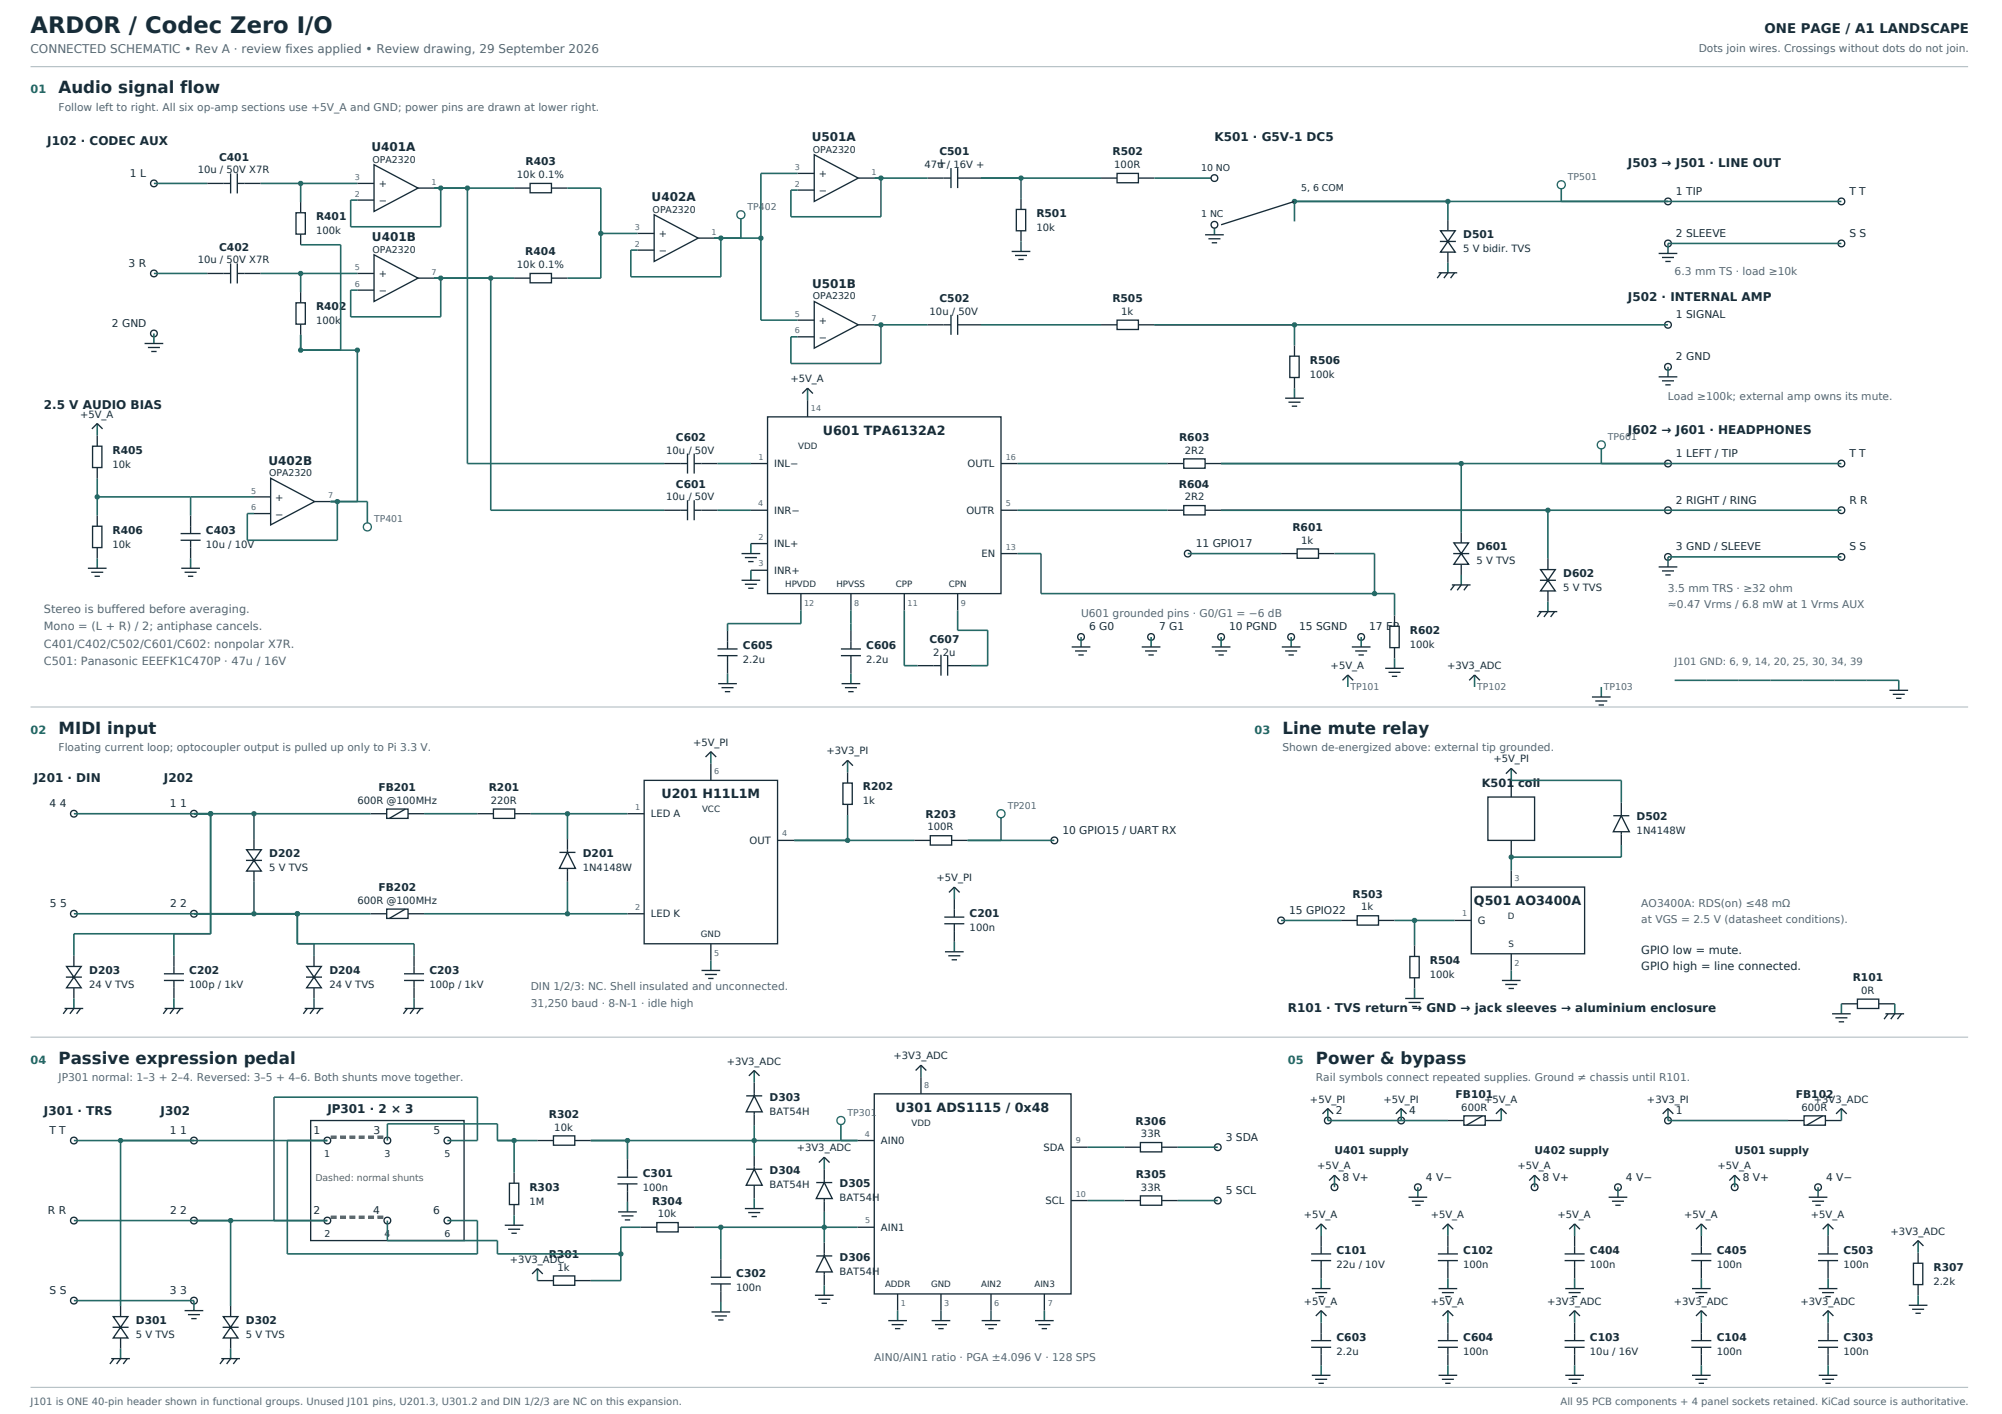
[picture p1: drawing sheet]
<svg xmlns="http://www.w3.org/2000/svg" width="841mm" height="594mm" viewBox="0 0 841 594" stroke-linecap="round" stroke-linejoin="round" font-family="sans-serif">
<defs><g id="words">
<text font-size="9.5" fill="#172c38" x="12.8" y="14">ARDOR / Codec Zero I/O</text>
<g font-size="7" fill="#172c38">
<text x="24.6" y="39.2">Audio signal flow</text>
<text x="24.6" y="308.2">MIDI input</text>
<text x="538.7" y="308.2">Line mute relay</text>
<text x="24.6" y="446.9">Passive expression pedal</text>
<text x="552.7" y="446.9">Power &amp; bypass</text>
</g>
<text font-size="5.6" fill="#172c38" x="741.3" y="13.7">ONE PAGE / A1 LANDSCAPE</text>
<g font-size="5.3" fill="#172c38">
<text x="393.3" y="70">+</text>
<text x="345.7" y="182.7">U601 TPA6132A2</text>
<text x="277.8" y="335.4">U201 H11L1M</text>
<text x="619.2" y="380.2">Q501 AO3400A</text>
<text x="376.2" y="467.1">U301 ADS1115 / 0x48</text>
</g>
<text font-size="5" fill="#536775" x="12.8" y="22.4">CONNECTED SCHEMATIC • Rev A · review fixes applied • Review drawing, 29 September 2026</text>
<g font-size="5" fill="#172c38">
<text x="341" y="59.4">U501A</text>
<text x="510.2" y="59.4">K501 · G5V-1 DC5</text>
<text x="19.8" y="61.1">J102 · CODEC AUX</text>
<text x="156" y="63.6">U401A</text>
<text x="683.9" y="70">J503 → J501 · LINE OUT</text>
<text x="273.7" y="84.6">U402A</text>
<text x="156.2" y="101.4">U401B</text>
<text x="341.2" y="121">U501B</text>
<text x="683.9" y="126.4">J502 · INTERNAL AMP</text>
<text x="18.4" y="171.8">2.5 V AUDIO BIAS</text>
<text x="683.9" y="182.1">J602 → J601 · HEADPHONES</text>
<text x="112.8" y="195.3">U402B</text>
<text x="14.2" y="328.4">J201 · DIN</text>
<text x="68.8" y="328.4">J202</text>
<text x="541" y="425.3">R101 · TVS return → GND → jack sleeves → aluminium enclosure</text>
<text x="137.5" y="467.4">JP301 · 2 × 3</text>
<text x="18.4" y="468.5">J301 · TRS</text>
<text x="67.4" y="468.5">J302</text>
</g>
<g font-size="4.8" fill="#246a66">
<text x="12.8" y="39.2">01</text>
<text x="12.8" y="308.2">02</text>
<text x="527" y="308.2">03</text>
<text x="12.8" y="446.9">04</text>
<text x="541" y="446.9">05</text>
</g>
<g font-size="4.8" fill="#536775">
<text x="18.4" y="257.5">Stereo is buffered before averaging.</text>
<text x="18.4" y="264.8">Mono = (L + R) / 2; antiphase cancels.</text>
<text x="18.4" y="272.1">C401/C402/C502/C601/C602: nonpolar X7R.</text>
<text x="18.4" y="279.3">C501: Panasonic EEEFK1C470P · 47u / 16V</text>
</g>
<g font-size="4.8" fill="#172c38">
<text x="622.5" y="330.6">K501 coil</text>
<text x="689.5" y="400.7">GPIO low = mute.</text>
<text x="689.5" y="407.4">GPIO high = line connected.</text>
</g>
<g font-size="4.5" fill="#536775">
<text x="713.6" y="21.9">Dots join wires. Crossings without dots do not join.</text>
<text x="24.6" y="46.5">Follow left to right. All six op-amp sections use +5V_A and GND; power pins are drawn at lower right.</text>
<text x="703.5" y="115.4">6.3 mm TS · load ≥10k</text>
<text x="700.7" y="168.1">Load ≥100k; external amp owns its mute.</text>
<text x="700.7" y="248.5">3.5 mm TRS · ≥32 ohm</text>
<text x="700.7" y="255.5">≈0.47 Vrms / 6.8 mW at 1 Vrms AUX</text>
<text x="454.1" y="259.2">U601 grounded pins · G0/G1 = −6 dB</text>
<text x="24.6" y="315.5">Floating current loop; optocoupler output is pulled up only to Pi 3.3 V.</text>
<text x="538.7" y="315.5">Shown de-energized above: external tip grounded.</text>
<text x="689.5" y="381.1">AO3400A: RDS(on) ≤48 mΩ</text>
<text x="689.5" y="387.8">at VGS = 2.5 V (datasheet conditions).</text>
<text x="223" y="416.1">DIN 1/2/3: NC. Shell insulated and unconnected.</text>
<text x="223" y="423.1">31,250 baud · 8-N-1 · idle high</text>
<text x="24.6" y="454.2">JP301 normal: 1–3 + 2–4. Reversed: 3–5 + 4–6. Both shunts move together.</text>
<text x="552.7" y="454.2">Rail symbols connect repeated supplies. Ground ≠ chassis until R101.</text>
<text x="367.3" y="571.6">AIN0/AIN1 ratio · PGA ±4.096 V · 128 SPS</text>
</g>
<g font-size="4.5" fill="#172c38">
<text x="394.6" y="65.3">C501</text>
<text x="467.3" y="65.3">R502</text>
<text x="92" y="67.5">C401</text>
<text x="220.7" y="69.5">R403</text>
<text x="54.5" y="74.3">1 L</text>
<text x="704.1" y="81.8">1 TIP</text>
<text x="776.9" y="81.8">T T</text>
<text x="132.7" y="92.5">R401</text>
<text x="435.3" y="91.1">R501</text>
<text x="614.7" y="100">D501</text>
<text x="704.1" y="99.5">2 SLEEVE</text>
<text x="776.9" y="99.5">S S</text>
<text x="92" y="105.4">C402</text>
<text x="220.7" y="107.3">R404</text>
<text x="54" y="112.1">3 R</text>
<text x="132.7" y="130.3">R402</text>
<text x="394.6" y="126.9">C502</text>
<text x="467.3" y="126.9">R505</text>
<text x="47" y="137.3">2 GND</text>
<text x="704.1" y="133.7">1 SIGNAL</text>
<text x="550.2" y="152.7">R506</text>
<text x="704.1" y="151.3">2 GND</text>
<text x="284" y="185.2">C602</text>
<text x="495.3" y="185.2">R603</text>
<text x="47.3" y="190.5">R405</text>
<text x="704.1" y="191.9">1 LEFT / TIP</text>
<text x="776.9" y="191.9">T T</text>
<text x="283.9" y="204.8">C601</text>
<text x="495.2" y="204.8">R604</text>
<text x="704.1" y="211.5">2 RIGHT / RING</text>
<text x="776.9" y="211.5">R R</text>
<text x="47.3" y="224.2">R406</text>
<text x="86.5" y="224.2">C403</text>
<text x="542.9" y="223">R601</text>
<text x="502.3" y="229.8">11 GPIO17</text>
<text x="620.3" y="231.2">D601</text>
<text x="704.1" y="231.2">3 GND / SLEEVE</text>
<text x="776.9" y="231.2">S S</text>
<text x="656.7" y="242.4">D602</text>
<text x="457.5" y="264.8">6 G0</text>
<text x="486.9" y="264.8">7 G1</text>
<text x="516.3" y="264.8">10 PGND</text>
<text x="545.7" y="264.8">15 SGND</text>
<text x="575.2" y="264.8">17 EP</text>
<text x="592.3" y="266.2">R602</text>
<text x="312.1" y="272.6">C605</text>
<text x="363.9" y="272.6">C606</text>
<text x="390.4" y="270.1">C607</text>
<text x="159" y="332.3">FB201</text>
<text x="205.3" y="332.3">R201</text>
<text x="362.5" y="332">R202</text>
<text x="20.8" y="339">4 4</text>
<text x="71.4" y="339">1 1</text>
<text x="388.9" y="343.5">R203</text>
<text x="687.5" y="344.6">D502</text>
<text x="446.3" y="350.2">10 GPIO15 / UART RX</text>
<text x="113.1" y="360">D202</text>
<text x="244.8" y="360">D201</text>
<text x="159" y="374.3">FB202</text>
<text x="568.2" y="377.1">R503</text>
<text x="20.9" y="381.1">5 5</text>
<text x="71.4" y="381.1">2 2</text>
<text x="541.5" y="383.9">15 GPIO22</text>
<text x="407.3" y="385.3">C201</text>
<text x="600.7" y="404.9">R504</text>
<text x="37.5" y="409.1">D203</text>
<text x="79.5" y="409.1">C202</text>
<text x="138.3" y="409.1">D204</text>
<text x="180.4" y="409.1">C203</text>
<text x="778.3" y="412.2">R101</text>
<text x="611.5" y="461.2">FB101</text>
<text x="754.4" y="461.2">FB102</text>
<text x="323.3" y="462.3">D303</text>
<text x="561.2" y="467.9">2</text>
<text x="592" y="467.9">4</text>
<text x="704.1" y="467.9">1</text>
<text x="230.6" y="469.6">R302</text>
<text x="477.1" y="472.4">R306</text>
<text x="20.8" y="476.3">T T</text>
<text x="71.4" y="476.3">1 1</text>
<text x="131.7" y="476.3">1</text>
<text x="156.9" y="476.3">3</text>
<text x="182.1" y="476.3">5</text>
<text x="514.9" y="479.1">3 SDA</text>
<text x="560.6" y="484.7">U401 supply</text>
<text x="644.7" y="484.7">U402 supply</text>
<text x="728.7" y="484.7">U501 supply</text>
<text x="270" y="494.5">C301</text>
<text x="323.3" y="493.1">D304</text>
<text x="477.1" y="494.8">R305</text>
<text x="564" y="495.9">8 V+</text>
<text x="599" y="495.9">4 V−</text>
<text x="648" y="495.9">8 V+</text>
<text x="683" y="495.9">4 V−</text>
<text x="732.1" y="495.9">8 V+</text>
<text x="767.1" y="495.9">4 V−</text>
<text x="222.4" y="500.1">R303</text>
<text x="352.7" y="498.7">D305</text>
<text x="514.9" y="501.5">5 SCL</text>
<text x="20.1" y="509.9">R R</text>
<text x="71.4" y="509.9">2 2</text>
<text x="131.7" y="509.9">2</text>
<text x="156.8" y="509.9">4</text>
<text x="182" y="509.9">6</text>
<text x="273.9" y="506">R304</text>
<text x="561.4" y="526.8">C101</text>
<text x="614.7" y="526.8">C102</text>
<text x="667.9" y="526.8">C404</text>
<text x="721.1" y="526.8">C405</text>
<text x="774.4" y="526.8">C503</text>
<text x="230.5" y="528.4">R301</text>
<text x="352.7" y="529.6">D306</text>
<text x="812.2" y="533.8">R307</text>
<text x="309.3" y="536.6">C302</text>
<text x="20.8" y="543.6">S S</text>
<text x="71.3" y="543.6">3 3</text>
<text x="57.1" y="556.2">D301</text>
<text x="103.3" y="556.2">D302</text>
<text x="561.4" y="563.2">C603</text>
<text x="614.7" y="563.2">C604</text>
<text x="667.9" y="563.2">C103</text>
<text x="721.1" y="563.2">C104</text>
<text x="774.4" y="563.2">C303</text>
</g>
<g font-size="4.2" fill="#172c38">
<text x="388.4" y="70.6">47u / 16V +</text>
<text x="468.1" y="70.6">100R</text>
<text x="83" y="72.8">10u / 50V X7R</text>
<text x="217.2" y="74.8">10k 0.1%</text>
<text x="344" y="74.5">+</text>
<text x="159.1" y="78.7">+</text>
<text x="344" y="81.5">−</text>
<text x="159.1" y="85.7">−</text>
<text x="132.7" y="98.3">100k</text>
<text x="276.8" y="99.7">+</text>
<text x="435.3" y="96.9">10k</text>
<text x="276.8" y="106.8">−</text>
<text x="614.7" y="105.9">5 V bidir. TVS</text>
<text x="83" y="110.7">10u / 50V X7R</text>
<text x="217.2" y="112.6">10k 0.1%</text>
<text x="159.1" y="116.6">+</text>
<text x="159.1" y="123.6">−</text>
<text x="132.7" y="136.2">100k</text>
<text x="344" y="136.2">+</text>
<text x="390.5" y="132.2">10u / 50V</text>
<text x="471" y="132.2">1k</text>
<text x="344" y="143.2">−</text>
<text x="332" y="160.5">+5V_A</text>
<text x="550.2" y="158.6">100k</text>
<text x="33.6" y="175.4">+5V_A</text>
<text x="279.8" y="190.5">10u / 50V</text>
<text x="497.7" y="190.5">2R2</text>
<text x="47.3" y="196.4">10k</text>
<text x="325.2" y="196.1">INL−</text>
<text x="406.4" y="196.1">OUTL</text>
<text x="115.7" y="210.4">+</text>
<text x="279.8" y="210.1">10u / 50V</text>
<text x="325.2" y="215.7">INR−</text>
<text x="405.9" y="215.7">OUTR</text>
<text x="497.7" y="210.1">2R2</text>
<text x="115.7" y="217.4">−</text>
<text x="47.3" y="230">10k</text>
<text x="86.5" y="230">10u / 10V</text>
<text x="325.2" y="229.8">INL+</text>
<text x="412.3" y="234">EN</text>
<text x="546.6" y="228.4">1k</text>
<text x="620.3" y="237">5 V TVS</text>
<text x="325.2" y="241">INR+</text>
<text x="656.7" y="248.2">5 V TVS</text>
<text x="392" y="275.4">2.2u</text>
<text x="592.3" y="272.1">100k</text>
<text x="312.1" y="278.5">2.2u</text>
<text x="363.9" y="278.5">2.2u</text>
<text x="559" y="281">+5V_A</text>
<text x="607.9" y="281">+3V3_ADC</text>
<text x="291.1" y="313.3">+5V_PI</text>
<text x="347.2" y="316.9">+3V3_PI</text>
<text x="627.4" y="320.3">+5V_PI</text>
<text x="150.1" y="337.6">600R @100MHz</text>
<text x="206.2" y="337.6">220R</text>
<text x="362.5" y="337.9">1k</text>
<text x="273.4" y="343.2">LED A</text>
<text x="389.6" y="348.8">100R</text>
<text x="687.5" y="350.5">1N4148W</text>
<text x="314.9" y="354.4">OUT</text>
<text x="113.1" y="365.9">5 V TVS</text>
<text x="244.8" y="365.9">1N4148W</text>
<text x="393.4" y="370.1">+5V_PI</text>
<text x="150.1" y="379.7">600R @100MHz</text>
<text x="571.8" y="382.5">1k</text>
<text x="273.4" y="385.3">LED K</text>
<text x="620.8" y="388.1">G</text>
<text x="407.3" y="391.1">100n</text>
<text x="600.7" y="410.8">100k</text>
<text x="37.5" y="415">24 V TVS</text>
<text x="79.5" y="415">100p / 1kV</text>
<text x="138.3" y="415">24 V TVS</text>
<text x="180.4" y="415">100p / 1kV</text>
<text x="781.9" y="417.5">0R</text>
<text x="305.3" y="447.2">+3V3_ADC</text>
<text x="375.3" y="444.9">+3V3_ADC</text>
<text x="550.3" y="463.2">+5V_PI</text>
<text x="581.1" y="463.2">+5V_PI</text>
<text x="613.9" y="466.5">600R</text>
<text x="623.4" y="463.2">+5V_A</text>
<text x="691.9" y="463.2">+3V3_PI</text>
<text x="756.8" y="466.5">600R</text>
<text x="762" y="463.2">+3V3_ADC</text>
<text x="323.3" y="468.2">BAT54H</text>
<text x="232.9" y="474.9">10k</text>
<text x="479.3" y="477.7">33R</text>
<text x="334.7" y="483.6">+3V3_ADC</text>
<text x="370.1" y="480.5">AIN0</text>
<text x="438.4" y="483.3">SDA</text>
<text x="553.4" y="491.2">+5V_A</text>
<text x="637.4" y="491.2">+5V_A</text>
<text x="721.5" y="491.2">+5V_A</text>
<text x="270" y="500.4">100n</text>
<text x="323.3" y="499">BAT54H</text>
<text x="479.3" y="500.1">33R</text>
<text x="222.4" y="506">1M</text>
<text x="352.7" y="504.6">BAT54H</text>
<text x="439.2" y="505.7">SCL</text>
<text x="276.3" y="511.3">10k</text>
<text x="547.8" y="511.6">+5V_A</text>
<text x="601" y="511.6">+5V_A</text>
<text x="654.2" y="511.6">+5V_A</text>
<text x="707.5" y="511.6">+5V_A</text>
<text x="760.7" y="511.6">+5V_A</text>
<text x="370.1" y="516.9">AIN1</text>
<text x="794.2" y="518.6">+3V3_ADC</text>
<text x="214.2" y="530.4">+3V3_ADC</text>
<text x="234.2" y="533.8">1k</text>
<text x="561.4" y="532.6">22u / 10V</text>
<text x="614.7" y="532.6">100n</text>
<text x="667.9" y="532.6">100n</text>
<text x="721.1" y="532.6">100n</text>
<text x="774.4" y="532.6">100n</text>
<text x="352.7" y="535.4">BAT54H</text>
<text x="812.2" y="539.6">2.2k</text>
<text x="309.3" y="542.4">100n</text>
<text x="547.8" y="548">+5V_A</text>
<text x="601" y="548">+5V_A</text>
<text x="649.9" y="548">+3V3_ADC</text>
<text x="703.1" y="548">+3V3_ADC</text>
<text x="756.4" y="548">+3V3_ADC</text>
<text x="57.1" y="562.1">5 V TVS</text>
<text x="103.3" y="562.1">5 V TVS</text>
<text x="561.4" y="569.1">2.2u</text>
<text x="614.7" y="569.1">100n</text>
<text x="667.9" y="569.1">10u / 16V</text>
<text x="721.1" y="569.1">100n</text>
<text x="774.4" y="569.1">100n</text>
</g>
<g font-size="4.2" fill="#536775">
<text x="703.5" y="279.3">J101 GND: 6, 9, 14, 20, 25, 30, 34, 39</text>
<text x="12.8" y="590.4">J101 is ONE 40-pin header shown in functional groups. Unused J101 pins, U201.3, U301.2 and DIN 1/2/3 are NC on this expansion.</text>
<text x="655.6" y="590.4">All 95 PCB components + 4 panel sockets retained. KiCad source is authoritative.</text>
</g>
<g font-size="3.9" fill="#172c38">
<text x="341.4" y="64.2">OPA2320</text>
<text x="156.5" y="68.4">OPA2320</text>
<text x="504.6" y="72">10 NO</text>
<text x="546.6" y="80.1">5, 6 COM</text>
<text x="274.2" y="89.4">OPA2320</text>
<text x="504.6" y="91.3">1 NC</text>
<text x="156.5" y="106.2">OPA2320</text>
<text x="341.4" y="125.8">OPA2320</text>
<text x="113.1" y="200.1">OPA2320</text>
<text x="136.2" y="485.8">1</text>
<text x="161.5" y="485.8">3</text>
<text x="186.7" y="485.8">5</text>
<text x="136.3" y="519.5">2</text>
<text x="161.5" y="519.5">4</text>
<text x="186.7" y="519.5">6</text>
</g>
<g font-size="3.9" fill="#536775">
<text x="658.7" y="75.7">TP501</text>
<text x="314" y="88.3">TP402</text>
<text x="675.5" y="184.9">TP601</text>
<text x="157.1" y="219.4">TP401</text>
<text x="567.3" y="290">TP101</text>
<text x="620.5" y="290">TP102</text>
<text x="673.7" y="290">TP103</text>
<text x="423.3" y="339.9">TP201</text>
<text x="356.1" y="468.8">TP301</text>
</g>
<text font-size="3.9" fill="#946523" x="132.5" y="495.9">Dashed: normal shunts</text>
<g font-size="3.6" fill="#172c38">
<text x="335.3" y="188.6">VDD</text>
<text x="329.9" y="246.6">HPVDD</text>
<text x="351.4" y="246.6">HPVSS</text>
<text x="376.4" y="246.6">CPP</text>
<text x="398.6" y="246.6">CPN</text>
<text x="294.9" y="341.3">VCC</text>
<text x="633.4" y="386.1">D</text>
<text x="294.4" y="393.7">GND</text>
<text x="633.7" y="397.9">S</text>
<text x="382.9" y="473">VDD</text>
<text x="371.8" y="540.8">ADDR</text>
<text x="391.1" y="540.8">GND</text>
<text x="412.2" y="540.8">AIN2</text>
<text x="434.5" y="540.8">AIN3</text>
</g>
<g font-size="3.4" fill="#536775">
<text x="333.9" y="71.4">3</text>
<text x="149" y="75.7">3</text>
<text x="181.2" y="77.6">1</text>
<text x="366.1" y="73.4">1</text>
<text x="149" y="82.7">2</text>
<text x="333.9" y="78.5">2</text>
<text x="266.7" y="96.7">3</text>
<text x="298.9" y="98.6">1</text>
<text x="266.7" y="103.7">2</text>
<text x="149" y="113.5">5</text>
<text x="181.2" y="115.4">7</text>
<text x="149" y="120.5">6</text>
<text x="333.9" y="133.1">5</text>
<text x="366.1" y="135.1">7</text>
<text x="333.9" y="140.1">6</text>
<text x="340.6" y="172.6">14</text>
<text x="318.6" y="193">1</text>
<text x="422.5" y="193">16</text>
<text x="105.6" y="207.3">5</text>
<text x="137.8" y="209.3">7</text>
<text x="105.6" y="214.3">6</text>
<text x="318.5" y="212.7">4</text>
<text x="422.5" y="212.7">5</text>
<text x="318.7" y="226.7">2</text>
<text x="422.5" y="230.9">13</text>
<text x="318.6" y="237.9">3</text>
<text x="337.8" y="254.4">12</text>
<text x="358.9" y="254.4">8</text>
<text x="381.3" y="254.4">11</text>
<text x="403.7" y="254.4">9</text>
<text x="300" y="325.3">6</text>
<text x="266.8" y="340.1">1</text>
<text x="328.6" y="351.4">4</text>
<text x="636.2" y="370.1">3</text>
<text x="266.8" y="382.2">2</text>
<text x="614.2" y="385">1</text>
<text x="300" y="401.5">5</text>
<text x="636.2" y="405.7">2</text>
<text x="388.3" y="457">8</text>
<text x="363.4" y="477.4">4</text>
<text x="451.9" y="480.2">9</text>
<text x="451.9" y="502.7">10</text>
<text x="363.5" y="513.9">5</text>
<text x="378.5" y="548.6">1</text>
<text x="396.7" y="548.6">3</text>
<text x="417.7" y="548.6">6</text>
<text x="440.1" y="548.6">7</text>
</g>
</g></defs>
<path d="M12.8 28h814" fill="none" stroke="#aab7bd" stroke-width=".42"/>
<g fill="#fff" stroke="#172c38" stroke-width=".56">
<circle cx="64.6" cy="77" r="1.41"/>
<circle cx="64.6" cy="114.9" r="1.41"/>
<circle cx="64.6" cy="140.1" r="1.41"/>
</g>
<path d="M64.7 140.1v4.2" fill="none" stroke="#246a66" stroke-width=".67" stroke-linecap="butt"/>
<path d="M87.1 77.1h9.8M96.9 72.8v8.5M99.7 77.1h9.8M99.7 72.8v8.5M126.3 84.9v4.5M126.3 98.3v4.5M60.7 144.3h7.9M62.1 146h5.1M63.5 147.7h2.3" fill="none" stroke="#172c38" stroke-width=".56"/>
<g fill="#fff" stroke="#172c38" stroke-width=".56">
<path d="M124.3 89.4h4v8.9h-4z"/>
<path d="M157.1 69.2l18.5 9.8-18.5 9.8z"/>
</g>
<path d="M150.1 77.1h7M175.6 79h6.7M150.1 84.1h7" fill="none" stroke="#172c38" stroke-width=".56"/>
<path d="M182.3 79h2.8v16.3h-37.8v-11.2h2.8" fill="none" stroke="#246a66" stroke-width=".67" stroke-linecap="butt"/>
<circle cx="185.1" cy="79" r="1.13" fill="#246a66"/>
<path d="M64.7 77.1h22.4M109.5 77.1h40.6M126.3 77.1v7.8" fill="none" stroke="#246a66" stroke-width=".67" stroke-linecap="butt"/>
<circle cx="126.3" cy="77" r="1.13" fill="#246a66"/>
<path d="M87.1 114.9h9.8M96.9 110.7v8.4M99.7 114.9h9.8M99.7 110.7v8.4M126.3 122.7v4.5M126.3 136.2v4.5" fill="none" stroke="#172c38" stroke-width=".56"/>
<g fill="#fff" stroke="#172c38" stroke-width=".56">
<path d="M124.3 127.2h4v9h-4z"/>
<path d="M157.1 107l18.5 9.8-18.5 9.8z"/>
</g>
<path d="M150.1 114.9h7M175.6 116.8h6.7M150.1 121.9h7" fill="none" stroke="#172c38" stroke-width=".56"/>
<path d="M182.3 116.8h2.8v16.3h-37.8v-11.2h2.8" fill="none" stroke="#246a66" stroke-width=".67" stroke-linecap="butt"/>
<circle cx="185.1" cy="116.8" r="1.13" fill="#246a66"/>
<path d="M64.7 114.9h22.4M109.5 114.9h40.6M126.3 114.9v7.8" fill="none" stroke="#246a66" stroke-width=".67" stroke-linecap="butt"/>
<circle cx="126.3" cy="114.9" r="1.13" fill="#246a66"/>
<path d="M126.3 102.8h16.8v44.3h-16.8v-6.4" fill="none" stroke="#246a66" stroke-width=".67" stroke-linecap="butt"/>
<circle cx="126.3" cy="147.1" r="1.13" fill="#246a66"/>
<path d="M216 79h6.7M231.7 79h6.7" fill="none" stroke="#172c38" stroke-width=".56"/>
<path d="M222.7 77.1h9v3.9h-9z" fill="#fff" stroke="#172c38" stroke-width=".56"/>
<path d="M216 116.8h6.7M231.7 116.8h6.7" fill="none" stroke="#172c38" stroke-width=".56"/>
<path d="M222.7 114.9h9v3.9h-9z" fill="#fff" stroke="#172c38" stroke-width=".56"/>
<path d="M182.3 79h33.7M238.4 79h14v37.8h-14M182.3 116.8h33.7" fill="none" stroke="#246a66" stroke-width=".67" stroke-linecap="butt"/>
<circle cx="252.4" cy="98.1" r="1.13" fill="#246a66"/>
<path d="M274.8 90.2l18.5 9.8-18.5 9.8z" fill="#fff" stroke="#172c38" stroke-width=".56"/>
<path d="M267.8 98.1h7M267.8 105.1h7M293.3 100h6.7" fill="none" stroke="#172c38" stroke-width=".56"/>
<path d="M300 100h2.8v16.3h-37.8v-11.2h2.8" fill="none" stroke="#246a66" stroke-width=".67" stroke-linecap="butt"/>
<circle cx="302.8" cy="100" r="1.13" fill="#246a66"/>
<path d="M252.4 98.1h15.4M311.2 90.2v9.8h-11.2" fill="none" stroke="#246a66" stroke-width=".67" stroke-linecap="butt"/>
<circle cx="311.2" cy="90.2" r="1.69" fill="#fff" stroke="#246a66" stroke-width=".56"/>
<path d="M342 65l18.5 9.8-18.5 9.8z" fill="#fff" stroke="#172c38" stroke-width=".56"/>
<path d="M335 72.8h7M335 79.9h7M360.5 74.8h6.8" fill="none" stroke="#172c38" stroke-width=".56"/>
<path d="M367.3 74.8h2.8v16.3h-37.9v-11.2h2.8" fill="none" stroke="#246a66" stroke-width=".67" stroke-linecap="butt"/>
<circle cx="370.1" cy="74.8" r="1.13" fill="#246a66"/>
<path d="M335 72.8h-15.4v27.2h-19.6" fill="none" stroke="#246a66" stroke-width=".67" stroke-linecap="butt"/>
<path d="M342 126.6l18.5 9.9-18.5 9.8z" fill="#fff" stroke="#172c38" stroke-width=".56"/>
<path d="M335 134.5h7M360.5 136.5h6.8M335 141.5h7" fill="none" stroke="#172c38" stroke-width=".56"/>
<path d="M367.3 136.5h2.8v16.2h-37.9v-11.2h2.8" fill="none" stroke="#246a66" stroke-width=".67" stroke-linecap="butt"/>
<circle cx="370.1" cy="136.4" r="1.13" fill="#246a66"/>
<path d="M319.6 100v34.5h15.4" fill="none" stroke="#246a66" stroke-width=".67" stroke-linecap="butt"/>
<circle cx="319.6" cy="100" r="1.13" fill="#246a66"/>
<path d="M389.7 74.8h9.8M399.5 70.6v8.4M402.3 74.8h9.8M402.3 70.6v8.4M428.9 83.5v4.5M428.9 96.9v4.5" fill="none" stroke="#172c38" stroke-width=".56"/>
<path d="M367.3 74.8h22.4" fill="none" stroke="#246a66" stroke-width=".67" stroke-linecap="butt"/>
<path d="M426.9 88h4v8.9h-4z" fill="#fff" stroke="#172c38" stroke-width=".56"/>
<path d="M412.1 74.8h16.8v8.7M428.9 101.4v4.2" fill="none" stroke="#246a66" stroke-width=".67" stroke-linecap="butt"/>
<path d="M425 105.6h7.8M426.4 107.3h5M427.8 109h2.2" fill="none" stroke="#172c38" stroke-width=".56"/>
<circle cx="428.9" cy="74.8" r="1.13" fill="#246a66"/>
<path d="M462.5 74.8h6.8M478.2 74.8h6.7" fill="none" stroke="#172c38" stroke-width=".56"/>
<path d="M469.3 72.8h8.9v4h-8.9z" fill="#fff" stroke="#172c38" stroke-width=".56"/>
<path d="M412.1 74.8h50.4M484.9 74.8h25.3M510.2 94.4v4.2M543.8 84.6v8.4" fill="none" stroke="#246a66" stroke-width=".67" stroke-linecap="butt"/>
<path d="M506.2 98.6h7.9M507.6 100.3h5.1M509 102h2.3" fill="none" stroke="#172c38" stroke-width=".56"/>
<circle cx="543.8" cy="84.6" r="1.13" fill="#246a66"/>
<path d="M543.8 84.6l-30.8 9.8" fill="none" stroke="#172c38" stroke-width=".56"/>
<g fill="#fff" stroke="#172c38" stroke-width=".56">
<circle cx="510.1" cy="74.8" r="1.41"/>
<circle cx="510.1" cy="94.4" r="1.41"/>
</g>
<path d="M604.9 98.1h6.7M608.2 92.5v4.4M608.2 105.9v4.5" fill="none" stroke="#172c38" stroke-width=".56"/>
<path d="M608.2 98.1l3.4 6.7h-6.7z" fill="#fff" stroke="#172c38" stroke-width=".56"/>
<path d="M608.2 96.9v1.2M608.2 104.8v1.1" fill="none" stroke="#172c38" stroke-width=".56"/>
<path d="M603.7 96.9h9v9h-9z" fill="#fff"/>
<path d="M605.1 96.9h6.2l-3.1 4.5zM608.2 101.4l-3.1 4.5h6.2zM604.9 101.4h6.7z" fill="#fff" stroke="#172c38" stroke-width=".56"/>
<path d="M543.8 84.6h64.4v7.9M608.2 110.4v4.2" fill="none" stroke="#246a66" stroke-width=".67" stroke-linecap="butt"/>
<path d="M604.3 114.6h7.8M605.4 114.6l-1.7 2.2M608.2 114.6l-1.7 2.2M611 114.6l-1.7 2.2" fill="none" stroke="#172c38" stroke-width=".56"/>
<circle cx="608.2" cy="84.6" r="1.13" fill="#246a66"/>
<g fill="#fff" stroke="#172c38" stroke-width=".56">
<circle cx="700.7" cy="84.6" r="1.41"/>
<circle cx="700.7" cy="102.3" r="1.41"/>
</g>
<path d="M543.8 84.6h156.9M700.7 102.3v4.2" fill="none" stroke="#246a66" stroke-width=".67" stroke-linecap="butt"/>
<path d="M696.8 106.5h7.8M698.2 108.2h5M699.6 109.8h2.2" fill="none" stroke="#172c38" stroke-width=".56"/>
<g fill="#fff" stroke="#172c38" stroke-width=".56">
<circle cx="773.5" cy="84.6" r="1.41"/>
<circle cx="773.5" cy="102.3" r="1.41"/>
</g>
<path d="M655.9 77.6v7h117.6M700.7 102.3h72.8" fill="none" stroke="#246a66" stroke-width=".67" stroke-linecap="butt"/>
<circle cx="655.8" cy="77.6" r="1.69" fill="#fff" stroke="#246a66" stroke-width=".56"/>
<path d="M389.7 136.5h9.8M399.5 132.2v8.5M402.3 136.5h9.8M402.3 132.2v8.5M462.5 136.5h6.8M478.2 136.5h6.7" fill="none" stroke="#172c38" stroke-width=".56"/>
<path d="M367.3 136.5h22.4" fill="none" stroke="#246a66" stroke-width=".67" stroke-linecap="butt"/>
<path d="M469.3 134.5h8.9v3.9h-8.9z" fill="#fff" stroke="#172c38" stroke-width=".56"/>
<path d="M412.1 136.5h50.4" fill="none" stroke="#246a66" stroke-width=".67" stroke-linecap="butt"/>
<path d="M543.8 145.1v4.5M543.8 158.6v4.5" fill="none" stroke="#172c38" stroke-width=".56"/>
<path d="M541.8 149.6h3.9v9h-3.9z" fill="#fff" stroke="#172c38" stroke-width=".56"/>
<path d="M484.9 136.5h58.9v8.6" fill="none" stroke="#246a66" stroke-width=".67" stroke-linecap="butt"/>
<circle cx="543.8" cy="136.4" r="1.13" fill="#246a66"/>
<path d="M543.8 163.1v4.2" fill="none" stroke="#246a66" stroke-width=".67" stroke-linecap="butt"/>
<path d="M539.9 167.3h7.8M541.3 169h5M542.7 170.6h2.2" fill="none" stroke="#172c38" stroke-width=".56"/>
<g fill="#fff" stroke="#172c38" stroke-width=".56">
<circle cx="700.7" cy="136.4" r="1.41"/>
<circle cx="700.7" cy="154.1" r="1.41"/>
</g>
<path d="M182.3 79h14v115.7h82.7M484.9 136.5h215.8M700.7 154.1v4.2" fill="none" stroke="#246a66" stroke-width=".67" stroke-linecap="butt"/>
<path d="M696.8 158.3h7.8M698.2 160h5M699.6 161.7h2.2" fill="none" stroke="#172c38" stroke-width=".56"/>
<circle cx="196.3" cy="79" r="1.13" fill="#246a66"/>
<path d="M182.3 116.8h23.9v97.5h72.8" fill="none" stroke="#246a66" stroke-width=".67" stroke-linecap="butt"/>
<circle cx="206.1" cy="116.8" r="1.13" fill="#246a66"/>
<path d="M279 194.7h9.8M288.8 190.5v8.4M291.6 194.7h9.8M291.6 190.5v8.4M279 214.3h9.8M288.8 210.1v8.4M291.6 210.1v8.4M291.6 214.3h9.8" fill="none" stroke="#172c38" stroke-width=".56"/>
<path d="M322.4 175.1h98.1v74.3h-98.1z" fill="#fff" stroke="#172c38" stroke-width=".56"/>
<g fill="none" stroke="#172c38" stroke-width=".56">
<path d="M337 165.3l2.2-2.2 2.3 2.2M339.2 168.1v7M315.4 194.7h7M420.5 194.7h7M315.4 214.3h7M420.5 214.3h7M311.5 232.6h7.9M312.9 234.2h5.1M314.3 235.9h2.3M315.4 228.4h7M315.4 239.6h7M420.5 232.6h7"/>
<path d="M311.5 243.8h7.9M312.9 245.4h5.1M314.3 247.1h2.3M336.4 249.4v7M357.5 249.4v7M379.9 249.4v7M402.3 249.4v7"/>
</g>
<path d="M339.2 163.1v5M301.4 194.7h14M301.4 214.3h14M315.4 228.4v4.2M315.4 239.6v4.2" fill="none" stroke="#246a66" stroke-width=".67" stroke-linecap="butt"/>
<circle cx="454.1" cy="267.6" r="1.41" fill="#fff" stroke="#172c38" stroke-width=".56"/>
<path d="M454.1 267.6v4.2" fill="none" stroke="#246a66" stroke-width=".67" stroke-linecap="butt"/>
<path d="M450.2 271.8h7.8M451.6 273.5h5M453 275.1h2.2" fill="none" stroke="#172c38" stroke-width=".56"/>
<circle cx="483.5" cy="267.6" r="1.41" fill="#fff" stroke="#172c38" stroke-width=".56"/>
<path d="M483.5 267.6v4.2" fill="none" stroke="#246a66" stroke-width=".67" stroke-linecap="butt"/>
<path d="M479.6 271.8h7.9M481 273.5h5.1M482.4 275.1h2.3" fill="none" stroke="#172c38" stroke-width=".56"/>
<circle cx="513" cy="267.6" r="1.41" fill="#fff" stroke="#172c38" stroke-width=".56"/>
<path d="M513 267.6v4.2" fill="none" stroke="#246a66" stroke-width=".67" stroke-linecap="butt"/>
<path d="M509 271.8h7.9M510.4 273.5h5.1M511.8 275.1h2.3" fill="none" stroke="#172c38" stroke-width=".56"/>
<circle cx="542.4" cy="267.6" r="1.41" fill="#fff" stroke="#172c38" stroke-width=".56"/>
<path d="M542.4 267.6v4.2" fill="none" stroke="#246a66" stroke-width=".67" stroke-linecap="butt"/>
<path d="M538.5 271.8h7.8M539.9 273.5h5M541.3 275.1h2.2" fill="none" stroke="#172c38" stroke-width=".56"/>
<circle cx="571.8" cy="267.6" r="1.41" fill="#fff" stroke="#172c38" stroke-width=".56"/>
<path d="M571.8 267.6v4.2" fill="none" stroke="#246a66" stroke-width=".67" stroke-linecap="butt"/>
<path d="M490.5 194.7h6.8M506.2 194.7h6.8M567.9 271.8h7.8M569.3 273.5h5M570.7 275.1h2.2" fill="none" stroke="#172c38" stroke-width=".56"/>
<path d="M497.3 192.8h8.9v3.9h-8.9z" fill="#fff" stroke="#172c38" stroke-width=".56"/>
<path d="M490.5 214.3h6.8M506.2 214.3h6.8" fill="none" stroke="#172c38" stroke-width=".56"/>
<path d="M497.3 212.4h8.9v3.9h-8.9z" fill="#fff" stroke="#172c38" stroke-width=".56"/>
<path d="M427.5 194.7h63M427.5 214.3h63" fill="none" stroke="#246a66" stroke-width=".67" stroke-linecap="butt"/>
<path d="M610.5 229.2h6.7M613.8 223.6v4.5M613.8 237v4.5" fill="none" stroke="#172c38" stroke-width=".56"/>
<path d="M613.8 229.2l3.4 6.7h-6.7z" fill="#fff" stroke="#172c38" stroke-width=".56"/>
<path d="M613.8 228.1v1.1M613.8 235.9v1.1" fill="none" stroke="#172c38" stroke-width=".56"/>
<path d="M609.3 228.1h9v8.9h-9z" fill="#fff"/>
<path d="M610.7 228.1h6.2l-3.1 4.5zM613.8 232.6l-3.1 4.4h6.2zM610.5 232.6h6.7z" fill="#fff" stroke="#172c38" stroke-width=".56"/>
<path d="M513 194.7h100.8v28.9" fill="none" stroke="#246a66" stroke-width=".67" stroke-linecap="butt"/>
<circle cx="613.8" cy="194.7" r="1.13" fill="#246a66"/>
<path d="M613.8 241.5v4.2" fill="none" stroke="#246a66" stroke-width=".67" stroke-linecap="butt"/>
<path d="M650.3 234.8v4.5M609.9 245.7h7.9M611 245.7l-1.7 2.3M613.8 245.7l-1.7 2.3M616.6 245.7l-1.6 2.3M646.9 240.4h6.7M650.3 248.2v4.5" fill="none" stroke="#172c38" stroke-width=".56"/>
<path d="M650.3 240.4l3.3 6.7h-6.7z" fill="#fff" stroke="#172c38" stroke-width=".56"/>
<path d="M650.3 239.3v1.1M650.3 247.1v1.1" fill="none" stroke="#172c38" stroke-width=".56"/>
<path d="M645.8 239.3h8.9v8.9h-8.9z" fill="#fff"/>
<path d="M647.2 239.3h6.1l-3 4.5zM650.3 243.8l-3.1 4.4h6.1zM646.9 243.8h6.7z" fill="#fff" stroke="#172c38" stroke-width=".56"/>
<path d="M513 214.3h137.3v20.5" fill="none" stroke="#246a66" stroke-width=".67" stroke-linecap="butt"/>
<circle cx="650.2" cy="214.3" r="1.13" fill="#246a66"/>
<path d="M650.3 252.7v4.2" fill="none" stroke="#246a66" stroke-width=".67" stroke-linecap="butt"/>
<path d="M646.3 256.9h7.9M647.5 256.9l-1.7 2.3M650.3 256.9l-1.7 2.3M653.1 256.9l-1.7 2.3" fill="none" stroke="#172c38" stroke-width=".56"/>
<g fill="#fff" stroke="#172c38" stroke-width=".56">
<circle cx="700.7" cy="194.7" r="1.41"/>
<circle cx="773.5" cy="194.7" r="1.41"/>
</g>
<path d="M700.7 194.7h72.8" fill="none" stroke="#246a66" stroke-width=".67" stroke-linecap="butt"/>
<g fill="#fff" stroke="#172c38" stroke-width=".56">
<circle cx="700.7" cy="214.3" r="1.41"/>
<circle cx="773.5" cy="214.3" r="1.41"/>
</g>
<path d="M700.7 214.3h72.8" fill="none" stroke="#246a66" stroke-width=".67" stroke-linecap="butt"/>
<g fill="#fff" stroke="#172c38" stroke-width=".56">
<circle cx="700.7" cy="234" r="1.41"/>
<circle cx="773.5" cy="234" r="1.41"/>
</g>
<path d="M513 194.7h187.7M672.7 186.9v7.8M513 214.3h187.7M773.5 234h-72.8v4.2" fill="none" stroke="#246a66" stroke-width=".67" stroke-linecap="butt"/>
<path d="M696.8 238.2h7.8M698.2 239.8h5M699.6 241.5h2.2" fill="none" stroke="#172c38" stroke-width=".56"/>
<circle cx="672.7" cy="186.9" r="1.69" fill="#fff" stroke="#246a66" stroke-width=".56"/>
<g fill="none" stroke="#172c38" stroke-width=".56">
<path d="M301.4 272.6h8.4M301.4 275.4h8.4M305.6 265.1v7.5M305.6 275.4v7.6M353.3 272.6h8.4M353.3 275.4h8.4M357.5 265.1v7.5M357.5 275.4v7.6M385.5 279.6h9.8M395.3 275.4v8.4M398.1 279.6h9.8M398.1 275.4v8.4"/>
<path d="M301.7 287.2h7.8M303.1 288.9h5M304.5 290.6h2.2M353.5 287.2h7.9M354.9 288.9h5.1M356.3 290.6h2.3"/>
</g>
<path d="M336.4 256.4v5.6h-30.8v3.1M357.5 256.4v8.7M379.9 256.4v23.2h5.6M402.3 256.4v8.4h12.6v14.8h-7M305.6 283v4.2M357.5 283v4.2" fill="none" stroke="#246a66" stroke-width=".67" stroke-linecap="butt"/>
<circle cx="498.9" cy="232.6" r="1.41" fill="#fff" stroke="#172c38" stroke-width=".56"/>
<path d="M538.2 232.6h6.7M553.9 232.6h6.7" fill="none" stroke="#172c38" stroke-width=".56"/>
<path d="M544.9 230.6h9v3.9h-9z" fill="#fff" stroke="#172c38" stroke-width=".56"/>
<path d="M427.5 232.6h9.8v16.8h140.1v-16.8h-16.8M499 232.6h39.2" fill="none" stroke="#246a66" stroke-width=".67" stroke-linecap="butt"/>
<path d="M585.8 258.6v4.5M585.8 272.1v4.4" fill="none" stroke="#172c38" stroke-width=".56"/>
<path d="M583.9 263.1h3.9v9h-3.9z" fill="#fff" stroke="#172c38" stroke-width=".56"/>
<path d="M577.4 249.4h8.4v9.2" fill="none" stroke="#246a66" stroke-width=".67" stroke-linecap="butt"/>
<circle cx="577.4" cy="249.4" r="1.13" fill="#246a66"/>
<path d="M585.8 276.5v4.2" fill="none" stroke="#246a66" stroke-width=".67" stroke-linecap="butt"/>
<path d="M40.8 183v4.4M40.8 196.4v4.5M581.9 280.7h7.8M583.3 282.4h5M584.7 284.1h2.2" fill="none" stroke="#172c38" stroke-width=".56"/>
<path d="M38.9 187.4h3.9v9h-3.9z" fill="#fff" stroke="#172c38" stroke-width=".56"/>
<path d="M40.8 177.9v5.1" fill="none" stroke="#246a66" stroke-width=".67" stroke-linecap="butt"/>
<path d="M38.6 180.2l2.2-2.3 2.3 2.3M40.8 216.6v4.5M40.8 230v4.5" fill="none" stroke="#172c38" stroke-width=".56"/>
<path d="M38.9 221.1h3.9v8.9h-3.9z" fill="#fff" stroke="#172c38" stroke-width=".56"/>
<path d="M40.8 200.9v15.7" fill="none" stroke="#246a66" stroke-width=".67" stroke-linecap="butt"/>
<circle cx="40.8" cy="208.7" r="1.13" fill="#246a66"/>
<path d="M40.8 208.7h39.3v7.9M40.8 234.5v4.2M80.1 234.5v4.2" fill="none" stroke="#246a66" stroke-width=".67" stroke-linecap="butt"/>
<path d="M80.1 216.6v7.6M36.9 238.7h7.9M75.9 224.2h8.4M75.9 227h8.4M76.1 238.7h7.9M80.1 227v7.5M38.3 240.4h5.1M39.7 242.1h2.3M77.5 240.4h5.1M79 242.1h2.2" fill="none" stroke="#172c38" stroke-width=".56"/>
<path d="M113.7 200.9l18.5 9.8-18.5 9.8z" fill="#fff" stroke="#172c38" stroke-width=".56"/>
<path d="M106.7 208.7h7M106.7 215.7h7M132.2 210.7h6.7" fill="none" stroke="#172c38" stroke-width=".56"/>
<path d="M138.9 210.7h2.8v16.3h-37.8v-11.3h2.8" fill="none" stroke="#246a66" stroke-width=".67" stroke-linecap="butt"/>
<circle cx="141.7" cy="210.7" r="1.13" fill="#246a66"/>
<path d="M126.3 147.1h23.8v63.6h-11.2M80.1 208.7h26.6" fill="none" stroke="#246a66" stroke-width=".67" stroke-linecap="butt"/>
<circle cx="150.1" cy="147.1" r="1.13" fill="#246a66"/>
<path d="M138.9 210.7h15.4v10.6" fill="none" stroke="#246a66" stroke-width=".67" stroke-linecap="butt"/>
<circle cx="154.3" cy="221.3" r="1.69" fill="#fff" stroke="#246a66" stroke-width=".56"/>
<path d="M12.8 297h814" fill="none" stroke="#aab7bd" stroke-width=".42"/>
<g fill="#fff" stroke="#172c38" stroke-width=".56">
<circle cx="31" cy="341.8" r="1.41"/>
<circle cx="81.5" cy="341.8" r="1.41"/>
</g>
<path d="M31 341.8h50.5" fill="none" stroke="#246a66" stroke-width=".67" stroke-linecap="butt"/>
<g fill="#fff" stroke="#172c38" stroke-width=".56">
<circle cx="31" cy="383.9" r="1.41"/>
<circle cx="81.5" cy="383.9" r="1.41"/>
</g>
<path d="M31 383.9h50.5" fill="none" stroke="#246a66" stroke-width=".67" stroke-linecap="butt"/>
<path d="M155.7 341.8h6.7M171.4 341.8h6.7" fill="none" stroke="#172c38" stroke-width=".56"/>
<path d="M162.4 339.9h9v3.9h-9z" fill="#fff" stroke="#172c38" stroke-width=".56"/>
<path d="M170.3 339.9l-6.7 3.9M200.6 341.8h6.7M216.2 341.8h6.8" fill="none" stroke="#172c38" stroke-width=".56"/>
<path d="M207.3 339.9h8.9v3.9h-8.9z" fill="#fff" stroke="#172c38" stroke-width=".56"/>
<path d="M81.5 341.8h74.2M178.1 341.8h22.5" fill="none" stroke="#246a66" stroke-width=".67" stroke-linecap="butt"/>
<path d="M155.7 383.9h6.7M171.4 383.9h6.7" fill="none" stroke="#172c38" stroke-width=".56"/>
<path d="M162.4 381.9h9v3.9h-9z" fill="#fff" stroke="#172c38" stroke-width=".56"/>
<path d="M170.3 381.9l-6.7 3.9" fill="none" stroke="#172c38" stroke-width=".56"/>
<path d="M81.5 383.9h74.2" fill="none" stroke="#246a66" stroke-width=".67" stroke-linecap="butt"/>
<path d="M270.6 327.8h56v68.7h-56z" fill="#fff" stroke="#172c38" stroke-width=".56"/>
<path d="M296.4 318l2.2-2.2 2.3 2.2M298.6 320.8v7M235 358.1h6.7M238.4 352.5v4.5M263.6 341.8h7M326.6 353h7M238.4 365.9v4.5M263.6 383.9h7M298.6 396.5v7M294.7 407.7h7.8M296.1 409.4h5M297.5 411h2.2" fill="none" stroke="#172c38" stroke-width=".56"/>
<path d="M298.6 315.8v5M223 341.8h40.6M178.1 383.9h85.5M298.6 403.5v4.2" fill="none" stroke="#246a66" stroke-width=".67" stroke-linecap="butt"/>
<path d="M238.4 358.1l3.3 6.7h-6.7z" fill="#fff" stroke="#172c38" stroke-width=".56"/>
<path d="M238.4 357v1.1M238.4 364.8v1.1" fill="none" stroke="#172c38" stroke-width=".56"/>
<path d="M238.4 341.8v10.7M238.4 370.4v13.5" fill="none" stroke="#246a66" stroke-width=".67" stroke-linecap="butt"/>
<g fill="#246a66">
<circle cx="238.4" cy="341.8" r="1.13"/>
<circle cx="238.4" cy="383.9" r="1.13"/>
</g>
<path d="M356.1 324.5v4.4M356.1 337.9v4.5" fill="none" stroke="#172c38" stroke-width=".56"/>
<path d="M354.1 328.9h3.9v9h-3.9z" fill="#fff" stroke="#172c38" stroke-width=".56"/>
<path d="M356.1 319.4v5.1M356.1 342.4v10.6h-22.5" fill="none" stroke="#246a66" stroke-width=".67" stroke-linecap="butt"/>
<path d="M353.8 321.7l2.3-2.3 2.2 2.3" fill="none" stroke="#172c38" stroke-width=".56"/>
<circle cx="356" cy="353" r="1.13" fill="#246a66"/>
<path d="M384.1 353h6.7M399.8 353h6.7" fill="none" stroke="#172c38" stroke-width=".56"/>
<path d="M390.8 351.1h9v3.9h-9z" fill="#fff" stroke="#172c38" stroke-width=".56"/>
<path d="M333.6 353h50.5" fill="none" stroke="#246a66" stroke-width=".67" stroke-linecap="butt"/>
<circle cx="442.9" cy="353" r="1.41" fill="#fff" stroke="#172c38" stroke-width=".56"/>
<path d="M406.5 353h36.4M420.5 341.8v11.2" fill="none" stroke="#246a66" stroke-width=".67" stroke-linecap="butt"/>
<circle cx="420.5" cy="341.8" r="1.69" fill="#fff" stroke="#246a66" stroke-width=".56"/>
<path d="M103.3 358.1h6.8M106.7 352.5v4.5M106.7 365.9v4.5M398.6 374.9l2.3-2.2 2.2 2.2M400.9 377.7v7.6M396.7 385.3h8.4M396.7 388.1h8.4M397 399.8h7.8M400.9 388.1v7.5M398.4 401.5h5M399.8 403.2h2.2" fill="none" stroke="#172c38" stroke-width=".56"/>
<path d="M400.9 372.7v5M400.9 395.6v4.2" fill="none" stroke="#246a66" stroke-width=".67" stroke-linecap="butt"/>
<path d="M106.7 358.1l3.4 6.7h-6.8z" fill="#fff" stroke="#172c38" stroke-width=".56"/>
<path d="M106.7 357v1.1M106.7 364.8v1.1" fill="none" stroke="#172c38" stroke-width=".56"/>
<path d="M102.2 357h9v8.9h-9z" fill="#fff"/>
<path d="M103.6 357h6.2l-3.1 4.4zM106.7 361.4l-3.1 4.5h6.2zM103.3 361.4h6.8z" fill="#fff" stroke="#172c38" stroke-width=".56"/>
<path d="M106.7 341.8v10.7M106.7 370.4v13.5" fill="none" stroke="#246a66" stroke-width=".67" stroke-linecap="butt"/>
<g fill="#246a66">
<circle cx="106.7" cy="341.8" r="1.13"/>
<circle cx="106.7" cy="383.9" r="1.13"/>
</g>
<path d="M27.7 407.1h6.7M31 401.5v4.5M31 415v4.4" fill="none" stroke="#172c38" stroke-width=".56"/>
<path d="M31 407.1l3.4 6.7h-6.7z" fill="#fff" stroke="#172c38" stroke-width=".56"/>
<path d="M31 406v1.1M31 413.8v1.2" fill="none" stroke="#172c38" stroke-width=".56"/>
<path d="M26.6 406h8.9v9h-8.9z" fill="#fff"/>
<path d="M28 406h6.1l-3.1 4.5zM31 410.5l-3 4.5h6.1zM27.7 410.5h6.7z" fill="#fff" stroke="#172c38" stroke-width=".56"/>
<path d="M81.5 341.8h7v50.5h-57.5v9.2" fill="none" stroke="#246a66" stroke-width=".67" stroke-linecap="butt"/>
<circle cx="88.5" cy="341.8" r="1.13" fill="#246a66"/>
<path d="M81.5 341.8h7v50.5h-15.4v9.2M31 419.4v4.2" fill="none" stroke="#246a66" stroke-width=".67" stroke-linecap="butt"/>
<path d="M68.9 409.1h8.4M68.9 411.9h8.4M73.1 401.5v7.6M73.1 411.9v7.5M27.1 423.6h7.9M28.2 423.6l-1.6 2.3M31 423.6l-1.6 2.3M33.8 423.6l-1.6 2.3" fill="none" stroke="#172c38" stroke-width=".56"/>
<circle cx="88.5" cy="341.8" r="1.13" fill="#246a66"/>
<path d="M73.1 419.4v4.2" fill="none" stroke="#246a66" stroke-width=".67" stroke-linecap="butt"/>
<path d="M128.5 407.1h6.8M131.9 401.5v4.5M131.9 415v4.4M69.1 423.6h7.9M70.3 423.6l-1.7 2.3M73.1 423.6l-1.7 2.3M75.9 423.6l-1.7 2.3" fill="none" stroke="#172c38" stroke-width=".56"/>
<path d="M131.9 407.1l3.4 6.7h-6.8z" fill="#fff" stroke="#172c38" stroke-width=".56"/>
<path d="M131.9 406v1.1M131.9 413.8v1.2" fill="none" stroke="#172c38" stroke-width=".56"/>
<path d="M127.4 406h9v9h-9z" fill="#fff"/>
<path d="M128.8 406h6.2l-3.1 4.5zM131.9 410.5l-3.1 4.5h6.2zM128.5 410.5h6.8z" fill="#fff" stroke="#172c38" stroke-width=".56"/>
<path d="M81.5 383.9h43.4v12.6h7v5" fill="none" stroke="#246a66" stroke-width=".67" stroke-linecap="butt"/>
<circle cx="124.9" cy="383.9" r="1.13" fill="#246a66"/>
<path d="M81.5 383.9h43.4v12.6h49v5M131.9 419.4v4.2" fill="none" stroke="#246a66" stroke-width=".67" stroke-linecap="butt"/>
<path d="M169.7 409.1h8.4M169.7 411.9h8.4M173.9 401.5v7.6M173.9 411.9v7.5M128 423.6h7.8M129.1 423.6l-1.7 2.3M131.9 423.6l-1.7 2.3M134.7 423.6l-1.7 2.3" fill="none" stroke="#172c38" stroke-width=".56"/>
<circle cx="124.9" cy="383.9" r="1.13" fill="#246a66"/>
<path d="M173.9 419.4v4.2" fill="none" stroke="#246a66" stroke-width=".67" stroke-linecap="butt"/>
<path d="M170 423.6h7.9M171.1 423.6l-1.6 2.3M173.9 423.6l-1.6 2.3M176.7 423.6l-1.6 2.3" fill="none" stroke="#172c38" stroke-width=".56"/>
<path d="M625 334.8h19.7v18.2h-19.7z" fill="#fff" stroke="#172c38" stroke-width=".56"/>
<path d="M632.6 325l2.2-2.2 2.3 2.2M634.8 327.8v7M681.1 337.1v4.4M634.8 353v7M677.7 342.7h6.7M681.1 350.5v4.5" fill="none" stroke="#172c38" stroke-width=".56"/>
<path d="M634.8 322.8v5" fill="none" stroke="#246a66" stroke-width=".67" stroke-linecap="butt"/>
<path d="M681.1 342.7l3.3 6.7h-6.7z" fill="#fff" stroke="#172c38" stroke-width=".56"/>
<path d="M681.1 341.5v1.2M681.1 349.4v1.1" fill="none" stroke="#172c38" stroke-width=".56"/>
<path d="M634.8 327.8h46.3v9.3M681.1 355v5h-46.3" fill="none" stroke="#246a66" stroke-width=".67" stroke-linecap="butt"/>
<circle cx="634.8" cy="360" r="1.13" fill="#246a66"/>
<path d="M618 372.7h47.7v28h-47.7z" fill="#fff" stroke="#172c38" stroke-width=".56"/>
<path d="M634.8 365.6v7.1M563.4 386.7h6.7M579.1 386.7h6.7M611 386.7h7M630.9 411.9h7.9M632.3 413.6h5.1M633.7 415.2h2.3M634.8 400.7v7" fill="none" stroke="#172c38" stroke-width=".56"/>
<path d="M634.8 360v5.6M634.8 407.7v4.2" fill="none" stroke="#246a66" stroke-width=".67" stroke-linecap="butt"/>
<g fill="#fff" stroke="#172c38" stroke-width=".56">
<path d="M570.1 384.7h9v3.9h-9z"/>
<circle cx="538.2" cy="386.7" r="1.41"/>
</g>
<path d="M538.2 386.7h25.2M585.8 386.7h25.2" fill="none" stroke="#246a66" stroke-width=".67" stroke-linecap="butt"/>
<path d="M594.2 397.3v4.5M594.2 410.8v4.4" fill="none" stroke="#172c38" stroke-width=".56"/>
<path d="M592.3 401.8h3.9v9h-3.9z" fill="#fff" stroke="#172c38" stroke-width=".56"/>
<path d="M594.2 386.7v10.6" fill="none" stroke="#246a66" stroke-width=".67" stroke-linecap="butt"/>
<circle cx="594.2" cy="386.7" r="1.13" fill="#246a66"/>
<path d="M594.2 415.2v4.2" fill="none" stroke="#246a66" stroke-width=".67" stroke-linecap="butt"/>
<path d="M590.3 419.4h7.8M591.7 421.1h5M593.1 422.8h2.2" fill="none" stroke="#172c38" stroke-width=".56"/>
<path d="M12.8 435.7h814" fill="none" stroke="#aab7bd" stroke-width=".42"/>
<g fill="#fff" stroke="#172c38" stroke-width=".56">
<circle cx="31" cy="479.1" r="1.41"/>
<circle cx="81.5" cy="479.1" r="1.41"/>
</g>
<path d="M31 479.1h50.5" fill="none" stroke="#246a66" stroke-width=".67" stroke-linecap="butt"/>
<g fill="#fff" stroke="#172c38" stroke-width=".56">
<circle cx="31" cy="512.7" r="1.41"/>
<circle cx="81.5" cy="512.7" r="1.41"/>
</g>
<path d="M31 512.7h50.5" fill="none" stroke="#246a66" stroke-width=".67" stroke-linecap="butt"/>
<g fill="#fff" stroke="#172c38" stroke-width=".56">
<circle cx="31" cy="546.4" r="1.41"/>
<circle cx="81.5" cy="546.4" r="1.41"/>
</g>
<path d="M31 546.4h50.5v4.2" fill="none" stroke="#246a66" stroke-width=".67" stroke-linecap="butt"/>
<path d="M77.5 550.6h7.9M79 552.3h5M80.4 553.9h2.2" fill="none" stroke="#172c38" stroke-width=".56"/>
<g fill="#fff" stroke="#172c38" stroke-width=".56">
<path d="M130.5 470.7h64.4v50.5h-64.4z"/>
<circle cx="137.5" cy="479.1" r="1.41"/>
<circle cx="162.7" cy="479.1" r="1.41"/>
<circle cx="187.9" cy="479.1" r="1.41"/>
<circle cx="137.5" cy="512.7" r="1.41"/>
<circle cx="162.7" cy="512.7" r="1.41"/>
<circle cx="187.9" cy="512.7" r="1.41"/>
</g>
<path d="M81.5 479.1h56M120.7 479.1v47.7h79.9v-14.1h-12.7M187.9 479.1h12.7v-18.2h-85.5v51.8M81.5 512.7h56" fill="none" stroke="#246a66" stroke-width=".67" stroke-linecap="butt"/>
<path d="M138.9 477.7h22.4M138.9 511.3h22.4" fill="none" stroke="#946523" stroke-width="1.4" stroke-dasharray="2.5 1.4" stroke-linecap="butt"/>
<path d="M47.3 554.2h6.7M50.7 548.6v4.5M50.7 562.1v4.4" fill="none" stroke="#172c38" stroke-width=".56"/>
<path d="M50.7 554.2l3.3 6.7h-6.7z" fill="#fff" stroke="#172c38" stroke-width=".56"/>
<path d="M50.7 553.1v1.1M50.7 560.9v1.2" fill="none" stroke="#172c38" stroke-width=".56"/>
<path d="M46.2 553.1h8.9v9h-8.9z" fill="#fff"/>
<path d="M47.6 553.1h6.1l-3 4.5zM50.7 557.6l-3.1 4.5h6.1zM47.3 557.6h6.7z" fill="#fff" stroke="#172c38" stroke-width=".56"/>
<path d="M81.5 479.1h-30.8v69.5" fill="none" stroke="#246a66" stroke-width=".67" stroke-linecap="butt"/>
<circle cx="50.6" cy="479.1" r="1.13" fill="#246a66"/>
<path d="M50.7 566.5v4.2" fill="none" stroke="#246a66" stroke-width=".67" stroke-linecap="butt"/>
<path d="M93.5 554.2h6.7M96.9 548.6v4.5M46.7 570.7h7.9M47.8 570.7l-1.6 2.3M50.7 570.7l-1.7 2.3M53.5 570.7l-1.7 2.3M96.9 562.1v4.4" fill="none" stroke="#172c38" stroke-width=".56"/>
<path d="M96.9 554.2l3.3 6.7h-6.7z" fill="#fff" stroke="#172c38" stroke-width=".56"/>
<path d="M96.9 553.1v1.1M96.9 560.9v1.2" fill="none" stroke="#172c38" stroke-width=".56"/>
<path d="M92.4 553.1h9v9h-9z" fill="#fff"/>
<path d="M93.8 553.1h6.2l-3.1 4.5zM96.9 557.6l-3.1 4.5h6.2zM93.5 557.6h6.7z" fill="#fff" stroke="#172c38" stroke-width=".56"/>
<path d="M81.5 512.7h15.4v35.9" fill="none" stroke="#246a66" stroke-width=".67" stroke-linecap="butt"/>
<circle cx="96.9" cy="512.7" r="1.13" fill="#246a66"/>
<path d="M96.9 566.5v4.2" fill="none" stroke="#246a66" stroke-width=".67" stroke-linecap="butt"/>
<path d="M225.8 479.1h6.7M241.5 479.1h6.7M93 570.7h7.8M94.1 570.7l-1.7 2.3M96.9 570.7l-1.7 2.3M99.7 570.7l-1.7 2.3" fill="none" stroke="#172c38" stroke-width=".56"/>
<path d="M232.5 477.2h9v3.9h-9z" fill="#fff" stroke="#172c38" stroke-width=".56"/>
<path d="M162.7 479.1v-7h46.3v7h16.8" fill="none" stroke="#246a66" stroke-width=".67" stroke-linecap="butt"/>
<path d="M216 492.6v4.5M216 506v4.5" fill="none" stroke="#172c38" stroke-width=".56"/>
<path d="M214 497.1h3.9v8.9h-3.9z" fill="#fff" stroke="#172c38" stroke-width=".56"/>
<path d="M209 479.1h7v13.5" fill="none" stroke="#246a66" stroke-width=".67" stroke-linecap="butt"/>
<circle cx="216" cy="479.1" r="1.13" fill="#246a66"/>
<path d="M248.2 479.1h15.4v7.9M216 510.5v4.2" fill="none" stroke="#246a66" stroke-width=".67" stroke-linecap="butt"/>
<path d="M259.4 494.5h8.4M259.4 497.3h8.4M263.6 487v7.5M263.6 497.3v7.6M212 514.7h7.9M213.4 516.4h5.1M214.8 518.1h2.3" fill="none" stroke="#172c38" stroke-width=".56"/>
<circle cx="263.6" cy="479.1" r="1.13" fill="#246a66"/>
<path d="M263.6 504.9v4.2" fill="none" stroke="#246a66" stroke-width=".67" stroke-linecap="butt"/>
<path d="M259.7 509.1h7.8M261.1 510.8h5M262.5 512.5h2.2" fill="none" stroke="#172c38" stroke-width=".56"/>
<path d="M367.3 459.5h82.6v84.1h-82.6z" fill="#fff" stroke="#172c38" stroke-width=".56"/>
<path d="M384.6 449.7l2.3-2.2 2.2 2.2M386.9 452.5v7M360.3 479.1h7M449.9 481.9h7M360.3 515.5h7M449.9 504.3h7M377.1 543.6v7M395.3 543.6v7M416.3 543.6v7M438.7 543.6v7" fill="none" stroke="#172c38" stroke-width=".56"/>
<path d="M386.9 447.5v5M248.2 479.1h112.1M353.3 470.7v8.4" fill="none" stroke="#246a66" stroke-width=".67" stroke-linecap="butt"/>
<circle cx="353.2" cy="470.7" r="1.69" fill="#fff" stroke="#246a66" stroke-width=".56"/>
<path d="M225.8 538h6.7M241.5 538h6.7" fill="none" stroke="#172c38" stroke-width=".56"/>
<path d="M232.5 536h9v3.9h-9z" fill="#fff" stroke="#172c38" stroke-width=".56"/>
<path d="M162.7 512.7v8.5h46.3v5.6h51.8v11.2h-12.6M225.8 532.9v5.1" fill="none" stroke="#246a66" stroke-width=".67" stroke-linecap="butt"/>
<path d="M269.2 515.5h6.7M284.9 515.5h6.7M223.5 535.2l2.3-2.3 2.2 2.3" fill="none" stroke="#172c38" stroke-width=".56"/>
<path d="M275.9 513.6h9v3.9h-9z" fill="#fff" stroke="#172c38" stroke-width=".56"/>
<path d="M269.2 515.5h-8.4v11.3" fill="none" stroke="#246a66" stroke-width=".67" stroke-linecap="butt"/>
<circle cx="260.8" cy="526.7" r="1.13" fill="#246a66"/>
<path d="M291.6 515.5h68.7M302.8 515.5v13.5" fill="none" stroke="#246a66" stroke-width=".67" stroke-linecap="butt"/>
<path d="M298.6 536.6h8.4M298.6 539.4h8.4M302.8 529v7.6M302.8 539.4v7.5" fill="none" stroke="#172c38" stroke-width=".56"/>
<circle cx="302.8" cy="515.5" r="1.13" fill="#246a66"/>
<path d="M302.8 546.9v4.2" fill="none" stroke="#246a66" stroke-width=".67" stroke-linecap="butt"/>
<path d="M316.8 454.7v4.5M313.5 460.4h6.7M316.8 468.2v4.5M298.9 551.1h7.8M300.3 552.8h5M301.7 554.5h2.2" fill="none" stroke="#172c38" stroke-width=".56"/>
<path d="M316.8 460.4l3.4 6.7h-6.7z" fill="#fff" stroke="#172c38" stroke-width=".56"/>
<path d="M316.8 459.2v1.2M316.8 467.1v1.1M313.5 491.2h6.7M316.8 485.6v4.4M316.8 499v4.5" fill="none" stroke="#172c38" stroke-width=".56"/>
<path d="M316.8 491.2l3.4 6.7h-6.7z" fill="#fff" stroke="#172c38" stroke-width=".56"/>
<path d="M316.8 490v1.2M316.8 497.9v1.1" fill="none" stroke="#172c38" stroke-width=".56"/>
<path d="M316.8 472.7v12.9" fill="none" stroke="#246a66" stroke-width=".67" stroke-linecap="butt"/>
<circle cx="316.8" cy="479.1" r="1.13" fill="#246a66"/>
<path d="M316.8 449.7v5M316.8 503.5v4.2" fill="none" stroke="#246a66" stroke-width=".67" stroke-linecap="butt"/>
<path d="M314.6 451.9l2.2-2.2 2.3 2.2M342.9 496.8h6.7M346.2 491.2v4.5M312.9 507.7h7.9M314.3 509.4h5.1M315.7 511.1h2.3M346.2 504.6v4.5" fill="none" stroke="#172c38" stroke-width=".56"/>
<path d="M346.2 496.8l3.4 6.7h-6.7z" fill="#fff" stroke="#172c38" stroke-width=".56"/>
<path d="M346.2 495.7v1.1M346.2 503.5v1.1M342.9 527.6h6.7M346.2 522v4.5M346.2 535.4v4.5" fill="none" stroke="#172c38" stroke-width=".56"/>
<path d="M346.2 527.6l3.4 6.7h-6.7z" fill="#fff" stroke="#172c38" stroke-width=".56"/>
<path d="M346.2 526.5v1.1M346.2 534.3v1.1" fill="none" stroke="#172c38" stroke-width=".56"/>
<path d="M346.2 509.1v12.9" fill="none" stroke="#246a66" stroke-width=".67" stroke-linecap="butt"/>
<circle cx="346.2" cy="515.5" r="1.13" fill="#246a66"/>
<path d="M346.2 486.1v5.1M346.2 539.9v4.2M377.1 550.6v4.2M395.3 550.6v4.2M416.3 550.6v4.2M438.7 550.6v4.2" fill="none" stroke="#246a66" stroke-width=".67" stroke-linecap="butt"/>
<g fill="none" stroke="#172c38" stroke-width=".56">
<path d="M344 488.4l2.2-2.3 2.3 2.3M472.3 481.9h6.8M488 481.9h6.8M342.3 544.1h7.9M343.7 545.8h5.1M345.1 547.5h2.3M373.1 554.8h7.9M374.5 556.5h5.1M375.9 558.1h2.3M391.4 554.8h7.8M392.8 556.5h5M394.2 558.1h2.2"/>
<path d="M412.4 554.8h7.8M413.8 556.5h5M415.2 558.1h2.2M434.8 554.8h7.8M436.2 556.5h5M437.6 558.1h2.2"/>
</g>
<path d="M479.1 480h8.9v3.9h-8.9z" fill="#fff" stroke="#172c38" stroke-width=".56"/>
<path d="M456.9 481.9h15.4" fill="none" stroke="#246a66" stroke-width=".67" stroke-linecap="butt"/>
<circle cx="511.5" cy="481.9" r="1.41" fill="#fff" stroke="#172c38" stroke-width=".56"/>
<path d="M494.8 481.9h16.8" fill="none" stroke="#246a66" stroke-width=".67" stroke-linecap="butt"/>
<path d="M472.3 504.3h6.8M488 504.3h6.8" fill="none" stroke="#172c38" stroke-width=".56"/>
<path d="M479.1 502.4h8.9v3.9h-8.9z" fill="#fff" stroke="#172c38" stroke-width=".56"/>
<path d="M456.9 504.3h15.4" fill="none" stroke="#246a66" stroke-width=".67" stroke-linecap="butt"/>
<circle cx="511.5" cy="504.3" r="1.41" fill="#fff" stroke="#172c38" stroke-width=".56"/>
<path d="M494.8 504.3h16.8" fill="none" stroke="#246a66" stroke-width=".67" stroke-linecap="butt"/>
<circle cx="557.8" cy="470.7" r="1.41" fill="#fff" stroke="#172c38" stroke-width=".56"/>
<path d="M557.8 465.7v5" fill="none" stroke="#246a66" stroke-width=".67" stroke-linecap="butt"/>
<path d="M555.6 467.9l2.2-2.2 2.2 2.2" fill="none" stroke="#172c38" stroke-width=".56"/>
<circle cx="588.6" cy="470.7" r="1.41" fill="#fff" stroke="#172c38" stroke-width=".56"/>
<path d="M588.6 465.7v5" fill="none" stroke="#246a66" stroke-width=".67" stroke-linecap="butt"/>
<path d="M586.4 467.9l2.2-2.2 2.3 2.2" fill="none" stroke="#172c38" stroke-width=".56"/>
<circle cx="700.7" cy="470.7" r="1.41" fill="#fff" stroke="#172c38" stroke-width=".56"/>
<path d="M700.7 465.7v5" fill="none" stroke="#246a66" stroke-width=".67" stroke-linecap="butt"/>
<path d="M608.2 470.7h6.8M623.9 470.7h6.7M698.4 467.9l2.3-2.2 2.2 2.2" fill="none" stroke="#172c38" stroke-width=".56"/>
<path d="M615 468.8h8.9v3.9h-8.9z" fill="#fff" stroke="#172c38" stroke-width=".56"/>
<path d="M622.8 468.8l-6.7 3.9M628.4 467.9l2.2-2.2 2.3 2.2M751.1 470.7h6.7M766.8 470.7h6.7" fill="none" stroke="#172c38" stroke-width=".56"/>
<path d="M557.8 470.7h50.4M630.6 465.7v5" fill="none" stroke="#246a66" stroke-width=".67" stroke-linecap="butt"/>
<path d="M757.8 468.8h9v3.9h-9z" fill="#fff" stroke="#172c38" stroke-width=".56"/>
<path d="M765.7 468.8l-6.7 3.9M771.3 467.9l2.2-2.2 2.3 2.2" fill="none" stroke="#172c38" stroke-width=".56"/>
<path d="M700.7 470.7h50.4M773.5 465.7v5" fill="none" stroke="#246a66" stroke-width=".67" stroke-linecap="butt"/>
<circle cx="560.6" cy="498.7" r="1.41" fill="#fff" stroke="#172c38" stroke-width=".56"/>
<path d="M560.6 493.7v5" fill="none" stroke="#246a66" stroke-width=".67" stroke-linecap="butt"/>
<path d="M558.4 495.9l2.2-2.2 2.2 2.2" fill="none" stroke="#172c38" stroke-width=".56"/>
<circle cx="595.6" cy="498.7" r="1.41" fill="#fff" stroke="#172c38" stroke-width=".56"/>
<path d="M595.6 498.7v4.2" fill="none" stroke="#246a66" stroke-width=".67" stroke-linecap="butt"/>
<path d="M591.7 502.9h7.8M593.1 504.6h5M594.5 506.3h2.2" fill="none" stroke="#172c38" stroke-width=".56"/>
<circle cx="644.6" cy="498.7" r="1.41" fill="#fff" stroke="#172c38" stroke-width=".56"/>
<path d="M644.7 493.7v5" fill="none" stroke="#246a66" stroke-width=".67" stroke-linecap="butt"/>
<path d="M642.4 495.9l2.3-2.2 2.2 2.2" fill="none" stroke="#172c38" stroke-width=".56"/>
<circle cx="679.7" cy="498.7" r="1.41" fill="#fff" stroke="#172c38" stroke-width=".56"/>
<path d="M679.7 498.7v4.2" fill="none" stroke="#246a66" stroke-width=".67" stroke-linecap="butt"/>
<path d="M675.8 502.9h7.8M677.2 504.6h5M678.6 506.3h2.2" fill="none" stroke="#172c38" stroke-width=".56"/>
<circle cx="728.7" cy="498.7" r="1.41" fill="#fff" stroke="#172c38" stroke-width=".56"/>
<path d="M728.7 493.7v5" fill="none" stroke="#246a66" stroke-width=".67" stroke-linecap="butt"/>
<path d="M726.5 495.9l2.2-2.2 2.2 2.2" fill="none" stroke="#172c38" stroke-width=".56"/>
<circle cx="763.7" cy="498.7" r="1.41" fill="#fff" stroke="#172c38" stroke-width=".56"/>
<g fill="none" stroke="#246a66" stroke-width=".67" stroke-linecap="butt">
<path d="M763.7 498.7v4.2M555 514.1v5.1M608.2 514.1v5.1M661.5 514.1v5.1M714.7 514.1v5.1M767.9 514.1v5.1M555 537.1v4.2M608.2 537.1v4.2M661.5 537.1v4.2M714.7 537.1v4.2M767.9 537.1v4.2M555 550.6v5"/>
<path d="M608.2 550.6v5M661.5 550.6v5M714.7 550.6v5M767.9 550.6v5M555 573.5v4.2M608.2 573.5v4.2M661.5 573.5v4.2M714.7 573.5v4.2M767.9 573.5v4.2"/>
</g>
<g fill="none" stroke="#172c38" stroke-width=".56">
<path d="M552.7 516.4l2.3-2.3 2.2 2.3M555 519.2v7.6M606 516.4l2.2-2.3 2.3 2.3M608.2 519.2v7.6M659.2 516.4l2.3-2.3 2.2 2.3M661.5 519.2v7.6M712.5 516.4l2.2-2.3 2.2 2.3M714.7 519.2v7.6M759.8 502.9h7.9M761.2 504.6h5.1M762.6 506.3h2.3M765.7 516.4l2.2-2.3 2.3 2.3"/>
<path d="M767.9 519.2v7.6M550.8 526.8h8.4M550.8 529.6h8.4M555 529.6v7.5M604 526.8h8.4M604 529.6h8.4M608.2 529.6v7.5M657.3 526.8h8.4M657.3 529.6h8.4M661.5 529.6v7.5M710.5 526.8h8.4M710.5 529.6h8.4"/>
<path d="M714.7 529.6v7.5M763.7 526.8h8.4M763.7 529.6h8.4M767.9 529.6v7.5M805.8 526.2v4.5M805.8 539.6v4.5M551.1 541.3h7.8M552.5 543h5M552.7 552.8l2.3-2.2 2.2 2.2M553.9 544.7h2.2M555 555.6v7.6M604.3 541.3h7.8"/>
<path d="M605.7 543h5M606 552.8l2.2-2.2 2.3 2.2M607.1 544.7h2.2M608.2 555.6v7.6M657.5 541.3h7.9M658.9 543h5.1M659.2 552.8l2.3-2.2 2.2 2.2M660.3 544.7h2.3M661.5 555.6v7.6M710.8 541.3h7.8M712.2 543h5M712.5 552.8l2.2-2.2 2.2 2.2"/>
<path d="M713.6 544.7h2.2M714.7 555.6v7.6M764 541.3h7.9M765.4 543h5.1M765.7 552.8l2.2-2.2 2.3 2.2M766.8 544.7h2.3M767.9 555.6v7.6M550.8 563.2h8.4M550.8 566h8.4M551.1 577.7h7.8M552.5 579.4h5M555 566v7.5"/>
<path d="M604 563.2h8.4M604 566h8.4M604.3 577.7h7.8M605.7 579.4h5M608.2 566v7.5M657.3 563.2h8.4M657.3 566h8.4M657.5 577.7h7.9M658.9 579.4h5.1M661.5 566v7.5M710.5 563.2h8.4M710.5 566h8.4"/>
<path d="M710.8 577.7h7.8M712.2 579.4h5M714.7 566v7.5M763.7 563.2h8.4M763.7 566h8.4M764 577.7h7.9M765.4 579.4h5.1M767.9 566v7.5M553.9 581.1h2.2M607.1 581.1h2.2M660.3 581.1h2.3M713.6 581.1h2.2"/>
<path d="M766.8 581.1h2.3"/>
</g>
<path d="M803.8 530.7h3.9v8.9h-3.9z" fill="#fff" stroke="#172c38" stroke-width=".56"/>
<path d="M805.8 521.2v5M805.8 544.1v4.2" fill="none" stroke="#246a66" stroke-width=".67" stroke-linecap="butt"/>
<path d="M773.5 421.7h6.8M789.2 421.7h6.8M803.5 523.4l2.3-2.2 2.2 2.2M801.8 548.3h7.9M803.2 550h5.1M804.6 551.7h2.3" fill="none" stroke="#172c38" stroke-width=".56"/>
<path d="M780.3 419.7h8.9v3.9h-8.9z" fill="#fff" stroke="#172c38" stroke-width=".56"/>
<path d="M566.2 283.6v5M619.4 283.6v5M672.7 288.6v4.2M703.5 285.8h94.1v4.2M773.5 421.7v4.2M796 421.7v4.2" fill="none" stroke="#246a66" stroke-width=".67" stroke-linecap="butt"/>
<g fill="none" stroke="#172c38" stroke-width=".56">
<path d="M564 285.8l2.2-2.2 2.2 2.2M617.2 285.8l2.2-2.2 2.3 2.2M668.7 292.8h7.9M670.1 294.5h5.1M671.5 296.2h2.3M793.7 290h7.9M795.1 291.7h5.1M796.5 293.4h2.3M769.6 425.9h7.9M771 427.6h5.1M772.4 429.2h2.3M792 425.9h7.9"/>
<path d="M793.2 425.9l-1.7 2.2M796 425.9l-1.7 2.2M798.8 425.9l-1.7 2.2"/>
</g>
<path d="M12.8 582.8h814" fill="none" stroke="#aab7bd" stroke-width=".42"/>
<use href="#words"/>
</svg>
